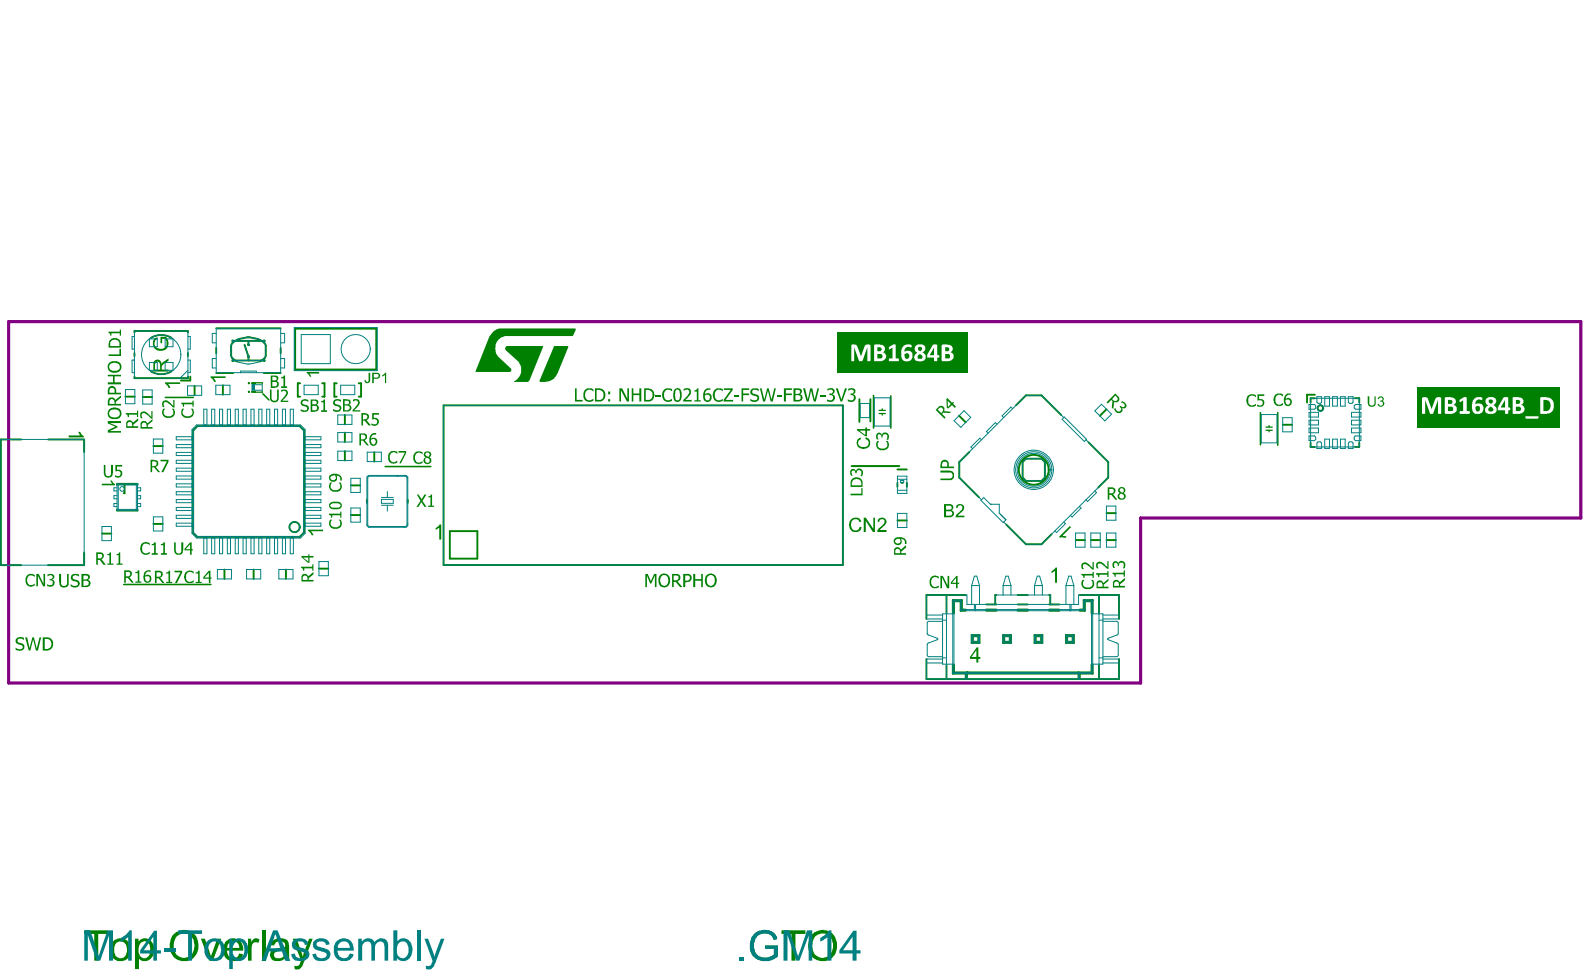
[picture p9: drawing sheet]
<svg xmlns="http://www.w3.org/2000/svg" width="335mm" height="206mm" viewBox="0 0 335 206" stroke-linecap="round" stroke-linejoin="round" font-family="sans-serif">
<g fill="none" stroke="#008000" stroke-width=".4">
<path d="M28.5 70v.4M28.5 74.7v.7M28.5 79.7v.3M39.8 70v.4M39.8 74.7v.7M39.8 79.7v.3M40.3 79.7v.8h-2M45.8 73.6v1.2M48.9 73.2v2M51.8 73l.8 2.4v.9M52.6 72.1v.9M52.8 71.4l-2.1 .3"/>
<path d="M55.8 78.9h3.6M56.2 73.2v2M59.4 73.6v1.2M.2 93h4.3M17.8 93v2.6M40.9 91.1v1.3M41.2 81.7v2M61.9 90.2h1.5M63 81.1h.5M68.2 81.1h.5M70.8 81.1h.5M73 87.8v2"/>
<path d="M73 91.5v2M75.9 81.1h.5M181.9 84.5v4.8M184.2 84.5v4.7M190 99.3h2M.2 119.6h4.3M21.6 112.9h2M24.8 102.4v.2M24.8 107.8v.2M29.1 102.4v.2M29.1 107.8v.2M40.9 111.7v1.1l.8 .8h.9"/>
<path d="M64.3 112.7l-.9 .9M77.7 105.8v.6M86.3 105.8v.6M95.2 118.2h5.8M95.2 112.4h5.8M190 110.1h2M190 102.2v.8M190.8 102.2h.3M192 102.2v.8M47.5 120.5v2M53.7 120.5v2M60.5 120.5v2"/>
<path d="M200.3 125.9v3.9M201.9 127.2l-.2-.2v2.8M201.9 127v2.8M200.3 140.6v3.1M201.7 140.6v1.9l.2-.2M201.9 140.6v1.9M204.7 142.3l-.3 .2"/>
</g>
<path d="M52.6 81h.2v.2h-.2zM52.6 82.8h.2v.2h-.2zM53.3 81v.2M53.3 82.8v.2M55.5 81v.2M55.5 82.8v.2M186.1 86.8h1.3M186.1 87.5h1.3M186.7 86.5v.3M186.7 87.5v.3" fill="none" stroke="#008000" stroke-width=".27"/>
<circle cx="204.7" cy="142.3" r=".2" fill="#008000"/>
<g fill="none" stroke="#008000" stroke-width=".4">
<path d="M28.5 70h11.3M45.8 78.9h3.5M45.8 69.5h13.6M49.3 72.1h6.6M49.3 76.3h6.6M52.8 71.4l1.7 .3M62.5 69.5h17.1v8.7h-17.1zM.2 93v26.6M10.2 93h7.6M26.5 83.9h2M28.5 80h11.3M30.2 84h2"/>
<path d="M32.5 94.4h2M40.9 92.4v19.3M47.2 81.5v2M61.9 90.2h-20.1l-.9 .9M63 81.1v2.8h.5M63.4 90.2l.9 .9v21.6M68.7 81.1v2.8h-.5M70.8 81.1v2.8h.5M73 95.5v2M76.4 81.1v2.8h-.5M79.2 95.7v2M93.9 85.8h84.5v33.8h-84.5z"/>
<path d="M203 88l1.4 1.4M205.2 95.6l-2.2 2.2v3.3l4.2 4.1M215 85.8l2.2-2.1h3.3l4.1 4.1M216.5 97.8l.7-.7h3.3l.7 .7v3.3l-.7 .7h-3.3l-.7-.7zM230.4 93.6l4.2 4.2v3.3l-2.1 2.1M234.2 86.6l-1.4 1.4M271.5 89.9h2M277.4 93.7v.9h.9M278.3 84.3h-.9v.9M278.3 83.5h-1.6v1.7M286.8 84.3h.9v.9M287.7 93.6v1h-.9"/>
<path d="M17.8 116.9v2.7h-7.6M24.8 108h4.3M24.8 102.4h4.3M26.4 102.4v2h-.2M32.5 110.9h2M42.6 113.6h20.8M74.3 109h2M74.3 102.7h2M95.2 112.4v5.8M101 112.4v5.8M213 111l4.2 4.2h3.3l2.1-2.2M227.7 114.3h2"/>
<path d="M230.9 114.3h2M234.2 114.3h2M234.2 108.6h2M67.5 120.3h2M196.1 139.4v4.3h40.8v-4.3M201.7 127h1.9M201.9 127.2h1.4M203.3 127.2v2M203.3 129.2h1.1M203.6 129l-.3 .2M203.6 127v2M203.6 127l-.3 .2"/>
<path d="M203.6 129h.8M204.4 125.9h-8.3v5.1M205.7 134.4l.2 .2M205.7 134.4h1.6M205.7 136h1.6M205.7 134.4v1.6M205.9 135.8l-.2 .2M205.9 134.6v1.2M205.9 135.8h1.2M205.9 134.6h1.2M207.1 135.8l.2 .2M207.1 134.6v1.2"/>
<path d="M207.3 134.4l-.2 .2M207.3 134.4v1.6M208.7 129h2.2M208.7 129.2h2.2M208.7 127.9h2.2M210.9 125.9h-.2v2M212.3 134.4h1.7M212.3 136h1.7M212.3 134.4l.3 .2M212.3 134.4v1.6M212.6 135.8h1.1M212.6 134.6h1.1"/>
<path d="M212.6 135.8l-.3 .2M212.6 134.6v1.2M213.7 135.8l.3 .2M213.7 134.6v1.2M214 134.4l-.3 .2M214 134.4v1.6M215.4 129h2.2M215.4 129.2h2.2M215.4 125.9h2.2M215.4 127.9h2.2M219 134.4h1.6M219 136h1.6"/>
<path d="M219 134.4v1.6M219 134.4l.2 .2M219.2 135.8h1.2M219.2 134.6h1.2M219.2 134.6v1.2M219.2 135.8l-.2 .2M220.4 134.6v1.2M220.4 135.8l.2 .2M220.6 134.4v1.6M220.6 134.4l-.2 .2M222.1 129h2.1M222.1 129.2h2.1"/>
<path d="M222.1 125.9h.2v2M222.1 127.9h2.1M225.6 134.4h1.7M225.6 136h1.7M225.6 134.4l.3 .2M225.6 134.4v1.6M225.9 135.8h1.1M225.9 134.6h1.1M225.9 135.8l-.3 .2M225.9 134.6v1.2M227 135.8l.3 .2M227 134.6v1.2"/>
<path d="M227.3 134.4l-.3 .2M227.3 134.4v1.6M228.5 129h.9M228.5 129.2h1.1M228.5 125.9h8.4v5.1M229.4 127v2M229.4 127h1.9M229.4 127l.2 .2M229.4 129l.2 .2M229.6 127.2v2M231 127v2.8M231.3 127v2.8"/>
<path d="M231.3 127l-.3 .2h-1.4M232.6 125.9v3.9M201.7 142.5h2.7v1.2M201.9 142.3h29.1l.3 .2M204.7 142.3v1.4M204.7 142.5h23.6M228.5 142.5v1.2M228.5 142.5l-.2-.2v1.4M228.5 142.5h2.8M231 140.6v1.9M231.3 140.6v1.9M232.6 140.6v3.1"/>
</g>
<path d="M53.3 82.8h.7v.2M53.3 83h2.2M53.3 82.9h.7M53.3 81.1h.7M53.3 81h2.2M54 81v.2h-.7M268 91h1.3M268 90.4h1.3M268.6 90v.4M268.6 91v.4" fill="none" stroke="#008000" stroke-width=".27"/>
<path d="M35 84.1h5.9M55.6 83.3l1.3 1.3M81.5 98.7h9.7M184.9 83.7v6.9M188.6 83.8v6.8M266.8 87.3v6.8M270.5 87.3v6.9M26.2 123.7h18.4" fill="none" stroke="#008000" stroke-width=".33"/>
<path d="M180.3 98.6h10" fill="none" stroke="#008000" stroke-width=".42"/>
<g fill="#008000">
<path d="M14.5 92.1h2.5l-.4-.7a.88 .88 0 0 1 .8 .7l.4 .2v.3h-3.3z"/>
<path d="M21.6 102.4h2.2l-.5-.6 .4-.1 .6 .7v.3h-2.7z"/>
<path d="M22 98.4h.3v1.6a.6 .6 0 0 0 .6 .7 .6 .6 0 0 0 .6-.6v-1.7h.4l-.1 1.8a.91 .91 0 0 1-.6 .9 .91 .91 0 0 1-1.1-.4l-.1-.4z"/>
<path d="M24.4 98.4h1.5v.3h-1.1v.7a.87 .87 0 0 1 1.1 .9 .87 .87 0 0 1-1.3 .7l-.3-.1v-.3a.82 .82 0 0 0 1.1-.1 .62 .62 0 0 0-.1-.8 .62 .62 0 0 0-.8 0z"/>
<path d="M29.8 87.3a1.06 1.06 0 0 1 1.6 .3l.6 .7v-1.3h.3v1.6h-.3l-.6-.6a1.48 1.48 0 0 0-1.3-.5l-.2 .4 .3 .6h-.4l-.1-.3z"/>
<path d="M34.5 86.6l.5-.1a.96 .96 0 0 0-.1 1.3 .96 .96 0 0 0 1.3 .2 .88 .88 0 0 0 .1-1.5h.5a1.26 1.26 0 0 1 0 1.5 1.26 1.26 0 0 1-1.5 .4 1.24 1.24 0 0 1-.8-1.8z"/>
<path d="M34.5 84.9a1.41 1.41 0 0 1 1.8 .6l.4 .4v-1.3h.2v1.6h-.3l-.7-.7a.97 .97 0 0 0-1.2-.3l-.1 .3 .2 .6h-.3l-.2-.3z"/>
<path d="M34.9 80.9h3.2v.3h-2.5l.5 .9h-.4l-.2-.4-.6-.5z"/>
<path d="M69.8 102.2l.5-.1a.96 .96 0 0 0-.2 1.2 .96 .96 0 0 0 1.2 .4 .9 .9 0 0 0 .7-.7 .9 .9 0 0 0-.3-.9l.4 .1a1.22 1.22 0 0 1 0 1.5 1.22 1.22 0 0 1-1.4 .3 1.24 1.24 0 0 1-.9-1.8z"/>
<path d="M78.8 87.4h1.4v.3h-1.1v.7a.87 .87 0 0 1 1.1 .9 .87 .87 0 0 1-1.3 .7l-.3-.1v-.3a.76 .76 0 0 0 1.3-.4l-.3-.4h-.8z"/>
<path d="M88.2 104.6h.4l.7 1 .5-1h.5l-.9 1.4 .9 1.3h-.5l-.6-1.1-.6 1.1h-.4l.8-1.3z"/>
<path d="M90.6 105.1l.4-.1 .2-.4h.3v2.4h.4v.3h-1.3v-.3h.5v-1.8h-.5z"/>
<path d="M185.6 93.4l.5-.1a.96 .96 0 0 0-.1 1.3 .96 .96 0 0 0 1.3 .2 .88 .88 0 0 0 .2-1.5h.4a1.26 1.26 0 0 1 0 1.5 1.26 1.26 0 0 1-1.4 .5 1.24 1.24 0 0 1-.9-1.9z"/>
<path d="M185.6 91.7a.66 .66 0 0 1 1.1 .4v-.2a.85 .85 0 0 1 1.2-.2 .85 .85 0 0 1 .2 1.2l-.1 .2h-.4a.94 .94 0 0 0 0-1.2 .56 .56 0 0 0-.6 .1 .56 .56 0 0 0-.2 .6h-.3a.45 .45 0 0 0-.3-.7 .45 .45 0 0 0-.5 .5l.3 .6h-.4a1.27 1.27 0 0 1 0-1.3z"/>
<path d="M224.2 113.6l2.2-2.3 .3 .3-1.8 1.7 .8 .2 .1 .1-.3 .2-.7-.1-.5 .1z"/>
<path d="M232 121.3h2.4v-.5h.2v1.3h-.2v-.5h-1.7v.5h-.3v-.4l-.4-.1z"/>
<path d="M232.1 119.2a1.18 1.18 0 0 1 1.8 .3l.5 .5v-1.3h.2v1.6h-.3l-.3-.3a2.01 2.01 0 0 0-1.5-.8l-.2 .5 .2 .6h-.4z"/>
<path d="M22.7 117.2h.4l.1-.3h.3v2.3h.5v.3h-1.3v-.3h.5v-1.7h-.5z"/>
<path d="M24.7 117.2h.3l.2-.3h.2v2.3h.5v.3h-1.2v-.3h.4v-1.7h-.4z"/>
<path d="M22.8 89.1h2.8v.4h-2.4l1.7 .7v.2l-1.7 .8h2.4v.3h-2.8v-.5l1.6-.7-1.6-.7z"/>
<path d="M22.8 79.3h2.8v.3h-1.3v1.3h1.3v.4h-2.8v-.4h1.1v-1.3h-1.1z"/>
<path d="M63.7 119.9h2.4v-.5h.3v1.4h-.3v-.5h-1.7v.5h-.2v-.2a.34 .34 0 0 0-.5-.4z"/>
<path d="M69.8 110h.5a.96 .96 0 0 0-.1 1.3 .96 .96 0 0 0 1.3 .2 .88 .88 0 0 0 .2-1.5h.4a1.26 1.26 0 0 1 0 1.5 1.26 1.26 0 0 1-1.4 .4 1.24 1.24 0 0 1-.9-1.9z"/>
<path d="M69.6 108.7h2.4v-.4h.3v1.2h-.3v-.5h-1.7v.5h-.2v-.1a.35 .35 0 0 0-.5-.5z"/>
<path d="M82.4 95.8a1.51 1.51 0 0 1 1.7-.2l-.1 .4a.93 .93 0 0 0-1.2 0 .93 .93 0 0 0-.2 1.2 .88 .88 0 0 0 1.5 .3v.4l-.2 .1a1.27 1.27 0 0 1-1.5-.3 1.27 1.27 0 0 1-.2-1.5z"/>
<path d="M84.4 95.4h1.6v.5l-1.1 2.1h-.4l1.2-2.2h-1.3z"/>
<path d="M92.2 111.7l.6-.3 .3-.4h.3v3.2h-.4v-2.6l-.8 .5z"/>
<path d="M264.1 83.7l.3-.1a.94 .94 0 0 1 1.2-.1l.2 .1v.4a.96 .96 0 0 0-1.2-.2 .96 .96 0 0 0-.4 1.2 .91 .91 0 0 0 .7 .8 .91 .91 0 0 0 .9-.3v.4l-.3 .1a1.25 1.25 0 0 1-1.4-.3 1.25 1.25 0 0 1-.2-1.4z"/>
<path d="M266.2 83.4h1.4v.4h-1.1v.7a.86 .86 0 0 1 1.1 .9 .86 .86 0 0 1-1.3 .6h-.2v-.5a.64 .64 0 0 0 .9 .2 .64 .64 0 0 0 .1-.9h-.9z"/>
<path d="M23 75h2.3v-1.2h.3v1.5h-2.6z"/>
<path d="M23 70.2h2.4v-.4h.2v1.2h-.2v-.5h-1.8v.5h-.3a.34 .34 0 0 0 0-.3 .34 .34 0 0 0-.3-.2z"/>
<path d="M199.1 99.6h1.7a1.04 1.04 0 0 1 1.1 .8 1.04 1.04 0 0 1-.6 1.2h-2.2v-.3h1.7a.66 .66 0 0 0 .9-.7 .66 .66 0 0 0-.9-.6h-1.7z"/>
<path d="M3.4 135.2a1.35 1.35 0 0 1 1.7-.2v.5a.79 .79 0 0 0-1.4 0v.3l.4 .2a.85 .85 0 0 1 1.1 1 .85 .85 0 0 1-1.2 .7l-.7-.2v-.5l.1 .1a.87 .87 0 0 0 1.4-.1l-.2-.4-.4-.2a.84 .84 0 0 1-.8-1.2z"/>
<path d="M5.3 134.9h.4l.6 2.2 .5-2.2h.4l.6 2.3 .6-2.3h.3l-.7 2.8h-.4l-.6-2.4-.6 2.4h-.3z"/>
<path d="M12.5 121.4h.4v1.8a.64 .64 0 0 0 .7 .8 .64 .64 0 0 0 .6-.8v-1.8h.3v1.8a.98 .98 0 0 1-.8 1.1 .98 .98 0 0 1-1.1-.8z"/>
<path d="M15.1 121.7h.1a1.48 1.48 0 0 1 1.5-.1v.4a.75 .75 0 0 0-.7-.3 .75 .75 0 0 0-.6 .5l.2 .3 .2 .1a.86 .86 0 0 1 .9 .4 .86 .86 0 0 1 0 1 1.3 1.3 0 0 1-1.7 .1v-.5a1.03 1.03 0 0 0 1.5 0 .76 .76 0 0 0-.9-.6 .81 .81 0 0 1-.5-1.3z"/>
<path d="M5.7 121.7a1.4 1.4 0 0 1 1.7 0v.3l-.3-.1a.88 .88 0 0 0-1.1 0 .88 .88 0 0 0-.3 1.1 .88 .88 0 0 0 .7 .8 .88 .88 0 0 0 1-.3l-.1 .4a1.19 1.19 0 0 1-1.5 0 1.19 1.19 0 0 1-.4-1.4z"/>
<path d="M7.7 121.4h.5l1 2.2v-2.2h.4v2.7h-.5l-1.1-2.2v2.2h-.3z"/>
<path d="M10.1 121.5a.83 .83 0 0 1 .9-.1 .83 .83 0 0 1 .5 .8l-.3 .4h-.2a.8 .8 0 0 1 .5 1.1 .8 .8 0 0 1-1.2 .4l-.3-.1v-.4l.1 .1a.6 .6 0 0 0 .8 .1 .6 .6 0 0 0 .2-.8l-.2-.2h-.4v-.3a.46 .46 0 0 0 .7-.3 .46 .46 0 0 0-.6-.5l-.5 .2z"/>
<path d="M35.2 121.1l.5-.1v-.2h.3v2.3h.4v.3h-1.2v-.3h.5v-1.7h-.5z"/>
<path d="M36.9 120.8h1.6v.4l-1.1 2.2h-.4l1.2-2.3h-1.3z"/>
<path d="M28.7 121a.34 .34 0 0 0 .3 0 .34 .34 0 0 0 .2-.3h.3v2.3h.4v.3h-1.2v-.3h.5v-1.7h-.5z"/>
<path d="M39.3 121l.3-.1a.94 .94 0 0 1 1.1-.1l.3 .1v.5a.96 .96 0 0 0-1.2-.2 .96 .96 0 0 0-.4 1.2 .91 .91 0 0 0 .7 .7 .91 .91 0 0 0 .9-.3v.4l-.3 .1a1.25 1.25 0 0 1-1.4-.3 1.25 1.25 0 0 1-.2-1.4z"/>
<path d="M41.4 121.1a.34 .34 0 0 0 .4 0 .34 .34 0 0 0 .1-.3h.4v2.3h.4v.3h-1.3v-.3h.5v-1.7h-.5z"/>
<path d="M29.9 115.1l.2-.2a1.4 1.4 0 0 1 1.6 0l-.1 .5a.9 .9 0 0 0-1.2-.3 .9 .9 0 0 0-.3 1.2 .87 .87 0 0 0 .6 .7 .87 .87 0 0 0 .9-.2l.1 .3a1.24 1.24 0 0 1-1.6 .1 1.24 1.24 0 0 1-.3-1.5z"/>
<path d="M32.1 115.1l.4-.1 .1-.2h.4v2.2h.4v.4h-1.3v-.4h.5v-1.6h-.5z"/>
<path d="M34.1 115.1l.4-.1 .1-.2h.3v2.2h.4v.4h-1.2v-.4h.5v-1.6h-.5z"/>
<path d="M36.9 114.8h.3v1.6a.61 .61 0 0 0 .6 .7 .61 .61 0 0 0 .6-.7v-1.6h.4v1.6a.97 .97 0 0 1-1 1 .97 .97 0 0 1-.9-1z"/>
<path d="M26.6 87.4h2.4v-.5h.2v1.4h-.2v-.6h-1.7v.6h-.3v-.2a.34 .34 0 0 0-.4-.4z"/>
<path d="M38.5 86.5h.5l-.1 .1a.94 .94 0 0 0 0 1.2 .94 .94 0 0 0 1.1 .3 .89 .89 0 0 0 .7-.7 .89 .89 0 0 0-.3-.9h.4l.1 .1a1.53 1.53 0 0 1-.2 1.6l-.6 .2a1.31 1.31 0 0 1-1.3-.3 1.31 1.31 0 0 1-.3-1.4z"/>
<path d="M38.4 85.2h2.3v-.4h.3v1.3h-.3v-.6h-1.7v.6h-.3v-.5l-.3-.1z"/>
<path d="M44.5 79.6h3.3v.4h-2.6l.5 .8h-.4l-.2-.4-.6-.5z"/>
<path d="M32.6 71.7l.6-.3 .2 .3a1.13 1.13 0 0 0-.6 1.4 1.13 1.13 0 0 0 1.3 .7 1.27 1.27 0 0 0 1.1-.8 1.27 1.27 0 0 0-.2-1.3h-.7v.9h-.3v-1.3l1.2 .1a1.67 1.67 0 0 1-.8 2.8 1.67 1.67 0 0 1-1.9-2.2z"/>
<path d="M65.2 112.1h3.2v.3h-2.6l.6 .8h-.5l-.1-.3-.6-.6z"/>
<path d="M63.7 84.8h.1a1.15 1.15 0 0 1 1.5-.2v.4a.72 .72 0 0 0-.8-.2 .72 .72 0 0 0-.5 .5l.2 .2a1.09 1.09 0 0 1 1.1 .7 .96 .96 0 0 1-.5 .9 .96 .96 0 0 1-1.1-.1l-.1-.4a1.16 1.16 0 0 0 1.4 0 .73 .73 0 0 0-.8-.7 .75 .75 0 0 1-.5-1.1z"/>
<path d="M68 84.9h.3l.2-.4h.3v2.3h.4v.4h-1.2v-.4h.5v-1.7h-.5z"/>
<path d="M70.7 84.7a1.48 1.48 0 0 1 1.5-.1v.4a1.05 1.05 0 0 0-1.3 0v.4l.4 .1a.88 .88 0 0 1 .9 1.1 1.05 1.05 0 0 1-1.7 .3v-.4a.87 .87 0 0 0 1.4-.1v-.1a.85 .85 0 0 0-.9-.4 .72 .72 0 0 1-.3-1.2z"/>
<path d="M74.7 84.5a.9 .9 0 0 1 1 0 .9 .9 0 0 1 .5 .8l-.4 .7-.8 .8h1.2v.3h-1.6v-.4l.5-.5a1.27 1.27 0 0 0 .6-1.2l-.3-.3-.7 .3z"/>
<path d="M64.9 78.7h2.6v.3h-2l.3 .6v.1h-.2l-.3-.6-.4-.1z"/>
<path d="M59.5 79.8l.4-.1 .1-.2h.4v2.2h.4v.4h-1.3v-.4h.5v-1.6h-.5z"/>
<path d="M136.6 121.4h.5l.7 1.6 .7-1.6h.5v2.8h-.4v-2.4l-.7 1.7h-.3l-.7-1.7v2.4h-.3z"/>
<path d="M146.7 121.4h.5v1.1h1.2v-1.1h.4v2.8h-.4v-1.3h-1.2v1.3h-.5z"/>
<path d="M196.9 122.3a1.26 1.26 0 0 1 1.8-.3v.5a.96 .96 0 0 0-1.2-.2 .96 .96 0 0 0-.4 1.2 .93 .93 0 0 0 1.6 .4v.4l-.2 .1a1.27 1.27 0 0 1-1.5-.3 1.27 1.27 0 0 1-.1-1.5z"/>
<path d="M199.1 121.9h.5l1 2v-2h.3v2.6h-.4l-1.1-2.3v2.3h-.3z"/>
<path d="M202.4 107a.89 .89 0 0 1 1.4-.1 .89 .89 0 0 1-.2 1.4l-.8 .8h1.3v.3h-1.8l.2-.6 .5-.5a1.32 1.32 0 0 0 .7-1.1 .55 .55 0 0 0-.6-.3 .55 .55 0 0 0-.4 .6l-.3-.1z"/>
<path d="M222.6 120.8l.5-.3 .4-.4h.2v3.2h-.4v-2.5l-.7 .5z"/>
<path d="M235.5 121.2h2.4v-.5h.2v1.3h-.2v-.5h-1.7v.5h-.3v-.1a.34 .34 0 0 0-.4-.5z"/>
<path d="M235.7 118.9a.64 .64 0 0 1 .6-.2 .64 .64 0 0 1 .5 .5 .73 .73 0 0 1 .8-.5 .73 .73 0 0 1 .6 .8l-.1 .7-.4 .1a.91 .91 0 0 0-.1-1.2l-.7 .1-.1 .5h-.2a.44 .44 0 0 0-.2-.5 .44 .44 0 0 0-.6 .1l-.1 .3 .3 .6h-.3a1.27 1.27 0 0 1 0-1.3z"/>
<path d="M229.1 122.8l.5-.1a.96 .96 0 0 0-.2 1.3 .96 .96 0 0 0 1.4 .2 .88 .88 0 0 0 .1-1.5h.4a1.26 1.26 0 0 1 .1 1.5 1.26 1.26 0 0 1-1.5 .4 1.24 1.24 0 0 1-.8-1.8z"/>
<path d="M228.9 121.4h2.4v-.4h.2v1.3h-.2v-.5h-1.7v.5h-.3v-.2a.34 .34 0 0 0-.4-.4z"/>
<path d="M229.1 119.2a1.41 1.41 0 0 1 1.8 .6l.4 .4v-1.3h.2v1.6h-.3l-.5-.5a1.46 1.46 0 0 0-1.3-.6l-.3 .4 .3 .6h-.3l-.2-.3v-.6z"/>
<path d="M34 97.3h1.7v.4l-1.1 2.2h-.5l1.2-2.3h-1.3z"/>
<path d="M57.1 82.4h.4v1.7a.6 .6 0 0 0 .6 .7 .6 .6 0 0 0 .6-.7v-1.7h.3v1.7a.93 .93 0 0 1-.9 1 .93 .93 0 0 1-1-1z"/>
<path d="M59.5 82.5h.1a.86 .86 0 0 1 1.2 .2 .86 .86 0 0 1-.3 1.2l-.7 .9h1.2v.2h-1.6v-.3l.7-.7a.97 .97 0 0 0 .3-1.2l-.4-.1-.5 .2z"/>
<path d="M87.8 95.8a1.65 1.65 0 0 1 1.6-.1v.4l-.1-.1a.91 .91 0 0 0-1.2 0 .91 .91 0 0 0-.2 1.2 .85 .85 0 0 0 .7 .7 .85 .85 0 0 0 .8-.4v.5h-.1a1.2 1.2 0 0 1-1.3 0 1.2 1.2 0 0 1-.5-1.2v-.4z"/>
<path d="M181.6 92.9l.5-.3 .1 .4a.83 .83 0 0 0-.5 1 .83 .83 0 0 0 1 .6 .91 .91 0 0 0 1-.4 .91 .91 0 0 0-.1-1.1l-.4-.2v-.3a1.25 1.25 0 0 1 1 1.4 1.25 1.25 0 0 1-1.5 1 1.36 1.36 0 0 1-1.1-2.1z"/>
<path d="M235.8 86.6l.3-.3a.76 .76 0 0 0 1 .7l.2-.3v-.2l-.3-.4 .2-.2 .1 .1a.41 .41 0 0 0 .7 0 .41 .41 0 0 0-.1-.6l-.6-.3 .2-.2 .4 .1a.74 .74 0 0 1 .5 .7 .74 .74 0 0 1-.4 .7l-.5-.1a.81 .81 0 0 1-.5 1.1 .81 .81 0 0 1-1-.6z"/>
<path d="M269.9 83.5l.4-.2h.9l.4 .1v.5l-.2-.1a.92 .92 0 0 0-1.2-.1 .92 .92 0 0 0-.2 1.2 .86 .86 0 0 0 .6 .7 .86 .86 0 0 0 .9-.3l.1 .4-.4 .1a1.25 1.25 0 0 1-1.3-.3 1.25 1.25 0 0 1-.3-1.4z"/>
<path d="M289.5 83.9h.3v1.2a.56 .56 0 0 0 .6 .7 .56 .56 0 0 0 .5-.7v-1.2h.3v1.2a.85 .85 0 0 1-.9 1 .85 .85 0 0 1-.8-1z"/>
<path d="M291.7 84.1a.61 .61 0 0 1 .9-.2 .61 .61 0 0 1 .1 .9l-.1 .1a.66 .66 0 0 1 .1 1 .66 .66 0 0 1-1-.2l-.1-.2h.3a.43 .43 0 0 0 .5 .4 .43 .43 0 0 0 .3-.6 .43 .43 0 0 0-.6-.3l.1-.2a.37 .37 0 0 0 .4-.4 .37 .37 0 0 0-.4-.4 .37 .37 0 0 0-.3 .5h-.3z"/>
<path d="M180 104.5h2.3v-1.2h.3v1.5h-2.6z"/>
<path d="M180 99.5a.69 .69 0 0 1 1.2 .2 .75 .75 0 0 1 .9-.5 .75 .75 0 0 1 .6 .9l-.2 .6h-.4a.82 .82 0 0 0-.2-1.2l-.4 .1-.2 .6h-.2a.44 .44 0 0 0-.5-.6 .44 .44 0 0 0-.3 .6l.2 .5-.5-.1z"/>
<path d="M78 78.9h.4v1.4a.6 .6 0 0 1-.6 .8 .6 .6 0 0 1-.6-.7h.2l.1 .2a.28 .28 0 0 0 .4 .2 .28 .28 0 0 0 .1-.4z"/>
<path d="M80.9 79.4l.5-.3 .1-.2h.2v2.2h-.2v-1.7l-.4 .2h-.2z"/>
<path d="M156.5 202.4h1v.9h-1z"/>
<path d="M159.6 197.7a3.1 3.1 0 0 1 4.8 .5l.1 .5-.8 .2a1.9 1.9 0 0 0-2.6-1.3 2.8 2.8 0 0 0-.8 4.5 2.69 2.69 0 0 0 3.5-.1v-1.3h-1.9v-.6h2.8v2.3a4 4 0 0 1-4.9 .3 3.7 3.7 0 0 1-.4-4.8z"/>
<path d="M165.4 196.9h5.1v.7h-2.1v5.7h-.9v-5.7h-2.1z"/>
<path d="M179.9 110.2a1.37 1.37 0 0 1 1.2-.7 1.37 1.37 0 0 1 1.2 .9l-.4 .1a.87 .87 0 0 0-1-.6 .87 .87 0 0 0-.7 .8 1.05 1.05 0 0 0 .2 1.3 1.05 1.05 0 0 0 1.3 .1l.3-.6 .4 .1a1.38 1.38 0 0 1-1.7 .9 1.38 1.38 0 0 1-.9-1.8z"/>
<path d="M182.8 109.5h.4l1.7 2.4v-2.4h.3v3.1h-.4l-1.6-2.4v2.4h-.4z"/>
<path d="M186 109.8a.98 .98 0 0 1 1.2-.1 .98 .98 0 0 1 .4 1.1l-1.4 1.3h1.4v.5h-1.9a2.19 2.19 0 0 1 1.1-1.5 .72 .72 0 0 0 .1-1.2l-.6 .1-.2 .5-.4-.1z"/>
<path d="M30.1 89.6l-.1 .8h1v-.4a.54 .54 0 0 0-.3-.5 .54 .54 0 0 0-.6 .1zM29.8 89.3a.82 .82 0 0 1 1.4 .3l1.1-.9v.4l-1 .8v.5h1v.3h-2.5z"/>
<path d="M70.1 100.7a.55 .55 0 0 0 .4 .9 .55 .55 0 0 0 .5-.9l-.1-.1zM69.7 100.7l.1-.1a1.79 1.79 0 0 1 2.6 .5v.6h-.4a.73 .73 0 0 0-.1-.8 .73 .73 0 0 0-.7-.2 .81 .81 0 0 1-.1 1.1 .81 .81 0 0 1-1.1 0l-.4-.5z"/>
<path d="M76.4 92v1h.3a.51 .51 0 0 0 .6-.5 .51 .51 0 0 0-.5-.5zM76.1 91.7h.7a.74 .74 0 0 1 .9 .6 .74 .74 0 0 1-.5 .8l.9 1.1h-.4l-.9-1h-.4v1h-.3z"/>
<path d="M78.4 92.1l.6-.5h.6v.4a.73 .73 0 0 0-.8 .1 .73 .73 0 0 0-.2 .7 .82 .82 0 0 1 1.2 .2 .82 .82 0 0 1-.3 1.2 .95 .95 0 0 1-1.1-.2 .95 .95 0 0 1-.2-1zM78.5 93.1a.78 .78 0 0 0 .6 1 .61 .61 0 0 0 .4-.9 .61 .61 0 0 0-1-.1z"/>
<path d="M76.8 87.7v1.1h.4a.53 .53 0 0 0 .5-.4 .53 .53 0 0 0-.2-.6zM76.5 87.4h.8a.78 .78 0 0 1 .8 .6 .78 .78 0 0 1-.5 .9l.9 1.1h-.5l-.8-1h-.4v1h-.3z"/>
<path d="M232.5 123.2l-.1 .4v.5h1l-.1-.7-.2-.2zM232.3 123a.9 .9 0 0 1 1.2 .4l1.1-.9v.4l-1 .8v.4h1v.4h-2.5v-1.2z"/>
<path d="M20.7 117.2v.9h.3a.47 .47 0 0 0 .7-.4 .47 .47 0 0 0-.6-.5zM20.4 116.9h.7a.74 .74 0 0 1 .9 .5 .74 .74 0 0 1-.5 .9l.9 1.2h-.5l-.8-1h-.4v1h-.3z"/>
<path d="M23.2 87a.93 .93 0 0 0 .1 1 .93 .93 0 0 0 1 .3 .89 .89 0 0 0 1.1-.9 .89 .89 0 0 0-1.2-.8h-.4zM23 86.7a1.61 1.61 0 0 1 2.7 .5 1.32 1.32 0 0 1-1.8 1.5 1.19 1.19 0 0 1-.9-1.9z"/>
<path d="M23.2 84.6v.9h1.1l-.1-.5a.57 .57 0 0 0-.4-.5 .57 .57 0 0 0-.6 .1zM23 84.4a.9 .9 0 0 1 1.4 .2l1.2-.9v.4l-1.1 .9v.5h1.1v.3h-2.8v-1z"/>
<path d="M23.2 82.3v.8h1.1v-.3a.58 .58 0 0 0-.3-.7 .58 .58 0 0 0-.8 .2zM23 82a.93 .93 0 0 1 1.1-.2 .93 .93 0 0 1 .5 1v.3h1v.3h-2.8v-1z"/>
<path d="M23.2 77.1a.93 .93 0 0 0 .1 1.1 .93 .93 0 0 0 1.1 .3 .85 .85 0 0 0 1-.9 .85 .85 0 0 0-1.1-.8h-.7zM23.1 76.8l.2-.1a1.44 1.44 0 0 1 2.4 .9v.2a1.55 1.55 0 0 1-2.5 .7 1.23 1.23 0 0 1-.1-1.7z"/>
<path d="M64.2 121.9l-.1 .8h1v-.3a.57 .57 0 0 0-.3-.5 .57 .57 0 0 0-.6 0zM63.9 121.7a.82 .82 0 0 1 1.4 .2l1.1-.9v.5l-1.1 .9v.3h1.1v.3h-2.6z"/>
<path d="M64.2 118l1.1 .8v-.8zM63.8 117.6h1.5v-.3h.2v.3h.9v.4h-.9v1.1h-.3l-1.4-1.2z"/>
<path d="M69.9 106.8a.7 .7 0 0 0 1 .6 .91 .91 0 0 0 1.2-.5 1.57 1.57 0 0 0-1.6-.4zM69.7 106.6a2.17 2.17 0 0 1 2.5-.1 .86 .86 0 0 1-.1 1 .86 .86 0 0 1-.9 .3 1.26 1.26 0 0 1-1.6-.6z"/>
<path d="M198.5 86.6l.7 .8 .3-.2a.51 .51 0 0 0 0-.8 .51 .51 0 0 0-.7 0zM198 86.7l.5-.5a.74 .74 0 0 1 1.1-.2 .74 .74 0 0 1 .2 1l1.5 .2-.3 .2-1.4-.1-.2 .3 .8 .7-.3 .3z"/>
<path d="M200.6 84.8l.1 1.3 .6-.6zM200.5 84.2l1 1 .3-.2 .1 .2-.1 .3 .6 .6-.3 .2-.6-.6-.8 .8-.3-.3-.1-1.7z"/>
<path d="M206.7 137.6l-1.1 1.4h1.1zM206.7 137h.4v2h.4v.4h-.4v.8h-.4v-.8h-1.4v-.4z"/>
<path d="M23.4 72.3l-.1 .9h2v-.3a.98 .98 0 0 0-.7-1 .98 .98 0 0 0-1.1 .4zM23.2 72h.1a1.3 1.3 0 0 1 1.5-.4 1.3 1.3 0 0 1 .8 1.3v.7h-2.6v-1z"/>
<path d="M199.5 97.9l-.1 .8h1.1v-.3a.58 .58 0 0 0-.3-.7 .58 .58 0 0 0-.7 .2zM199.3 97.5a.9 .9 0 0 1 1.1-.1 .9 .9 0 0 1 .4 1v.3h1.1v.4h-2.8v-.8z"/>
<path d="M9.5 135.2v2.1h.3a1.07 1.07 0 0 0 1.1-.9 1.07 1.07 0 0 0-.8-1.2zM9 134.9h.8a1.4 1.4 0 0 1 1.5 1.4 1.4 1.4 0 0 1-1.5 1.4h-.8z"/>
<path d="M17.7 121.8v.8h.5a.44 .44 0 0 0 .5-.5 .44 .44 0 0 0-.6-.3zM17.7 122.9v1.1h.3a.66 .66 0 0 0 .8-.9l-.5-.2zM17.2 121.4h.9a.67 .67 0 0 1 .8 .4 .67 .67 0 0 1-.2 .8l-.1 .1a.77 .77 0 0 1 .6 .9 .77 .77 0 0 1-.9 .6h-1.1z"/>
<path d="M33.1 121.1v.9h.5a.47 .47 0 0 0 .5-.4 .47 .47 0 0 0-.5-.5zM32.8 120.8h.8a.74 .74 0 0 1 .8 .5 .74 .74 0 0 1-.5 .9l.9 1.2h-.4l-.8-1h-.5v1h-.3z"/>
<path d="M26.6 121v.9h.4a.47 .47 0 0 0 .6-.4 .47 .47 0 0 0-.6-.5zM26.3 120.7h.7a.74 .74 0 0 1 .9 .5 .74 .74 0 0 1-.5 .9l.9 1.2h-.4l-.9-1h-.4v1h-.3z"/>
<path d="M30.5 121.2a1.2 1.2 0 0 1 1.4-.5v.3a.75 .75 0 0 0-.8 .1 .75 .75 0 0 0-.3 .7 .83 .83 0 0 1 1.2 .3 .83 .83 0 0 1-.5 1.1 .83 .83 0 0 1-1.1-.6l-.1-.7zM30.7 122v.1a.76 .76 0 0 0 .7 .9 .61 .61 0 0 0 .3-.5 .61 .61 0 0 0-.3-.6z"/>
<path d="M44.2 121.2l-.9 1h.9zM44.2 120.8h.3v1.4h.3v.3h-.3v.9h-.3v-.9h-1.2v-.4z"/>
<path d="M40.2 115.2l-.9 1h.9zM40.2 114.8h.4v1.4h.2v.3h-.2v.9h-.4v-.9h-1.1v-.4z"/>
<path d="M27 89.4v.8h1v-.3a.57 .57 0 0 0-.4-.5 .57 .57 0 0 0-.6 0zM26.8 89.2a.82 .82 0 0 1 1.3 .2l1.1-.9v.5l-1 .9v.3h1v.3h-2.5z"/>
<path d="M66.1 84.8v.7h.5a.39 .39 0 0 0 .4-.4 .39 .39 0 0 0-.5-.3zM66.1 85.9v.9h.3a.49 .49 0 0 0 .7-.3 .49 .49 0 0 0-.5-.6zM65.8 84.5h.7a.64 .64 0 0 1 .9 .4 .64 .64 0 0 1-.4 .8 .7 .7 0 0 1 .5 .8 .7 .7 0 0 1-.8 .6l-.9 .1z"/>
<path d="M72.9 84.8v.7h.6a.39 .39 0 0 0 .4-.4 .39 .39 0 0 0-.5-.3zM72.9 85.8v1h.4a.54 .54 0 0 0 .6-.2 .54 .54 0 0 0-.1-.7zM72.6 84.5h.8a.73 .73 0 0 1 .8 .7l-.3 .4a.76 .76 0 0 1 .4 1 .76 .76 0 0 1-.9 .5h-.8z"/>
<path d="M57.6 79.7v.8h.5a.4 .4 0 0 0 .5-.4 .4 .4 0 0 0-.5-.4zM57.6 80.8v.9h.4a.49 .49 0 0 0 .7-.3 .49 .49 0 0 0-.5-.6zM57.3 79.5h.8a.64 .64 0 0 1 .8 .3 .64 .64 0 0 1-.3 .8 .7 .7 0 0 1 .4 .9 .7 .7 0 0 1-.8 .5l-.9 .1z"/>
<path d="M139.9 122a1.36 1.36 0 0 0 .4 1.9 .94 .94 0 0 0 1.2-1.1 .93 .93 0 0 0-.5-1 .93 .93 0 0 0-1.1 .2zM139.5 121.9a1.33 1.33 0 0 1 1.7-.3 1.33 1.33 0 0 1 .6 1.5 1.26 1.26 0 0 1-1.5 1.1 1.26 1.26 0 0 1-.9-1.6z"/>
<path d="M142.6 121.8v1h.4a.51 .51 0 0 0 .6-.5 .51 .51 0 0 0-.6-.5zM142.3 121.4h.8a.82 .82 0 0 1 .9 .7 .82 .82 0 0 1-.6 .9l1.1 1.2h-.6l-.9-1.1h-.4v1.1h-.3z"/>
<path d="M145 121.8v1.1h.4a.56 .56 0 0 0 .7-.6 .56 .56 0 0 0-.7-.5zM144.6 121.4h1a.85 .85 0 0 1 .8 .9 .85 .85 0 0 1-.9 .8l-.5 .1v1h-.4z"/>
<path d="M149.8 121.9l-.1 .5a1 1 0 0 0 .1 1.2 1 1 0 0 0 1.2 .2v-.2a1.15 1.15 0 0 0 .3-1.2 1.15 1.15 0 0 0-1-.7zM149.5 121.7a1.37 1.37 0 0 1 1.7 0 1.37 1.37 0 0 1 .4 1.6 1.24 1.24 0 0 1-1.4 1 1.24 1.24 0 0 1-1-1.3l.1-.8z"/>
<path d="M202.4 122.3l-.9 1h.9zM202.4 121.9h.3v1.4h.3v.3h-.3v.9h-.3v-.9h-1.1v-.4z"/>
<path d="M189.6 116.3l-.1 .7h1v-.3a.57 .57 0 0 0-.3-.5 .57 .57 0 0 0-.6 .1zM189.3 116a.82 .82 0 0 1 1.4 .3l1.1-.9v.5l-1 .8v.3h1v.4h-2.6z"/>
<path d="M189.5 114.3a.55 .55 0 0 0 .3 .7 .55 .55 0 0 0 .7-.3 .55 .55 0 0 0-.2-.7h-.4zM189.2 114.1l.1-.1a1.86 1.86 0 0 1 2.5 .3l.1 .8h-.4a.8 .8 0 0 0-.8-1.1 .85 .85 0 0 1-.2 1.2 .85 .85 0 0 1-1.2-.2l-.1-.2z"/>
<path d="M200.2 107v.8h.7a.44 .44 0 0 0 .5-.4 .44 .44 0 0 0-.6-.4zM200.2 108.2v.9h.8a.49 .49 0 0 0 .6-.5 .49 .49 0 0 0-.7-.4zM199.8 106.7h1.1a.75 .75 0 0 1 .8 .3 .75 .75 0 0 1 0 .8l-.3 .1a.79 .79 0 0 1 .5 1 .79 .79 0 0 1-.9 .5h-1.2z"/>
<path d="M235.9 123.2l-.1 .8h1v-.4a.57 .57 0 0 0-.3-.5 .57 .57 0 0 0-.6 .1zM235.7 123a.82 .82 0 0 1 1.3 .2l1.1-.9v.5l-1 .8v.4h1v.3h-2.5z"/>
<path d="M32.2 97.6v1h.4a.51 .51 0 0 0 .5-.5 .51 .51 0 0 0-.5-.5zM31.9 97.3h.7a.76 .76 0 0 1 .9 .9l-.1 .4-.4 .2 .9 1.1h-.4l-.9-1h-.4v1h-.3z"/>
<path d="M32.9 76.8l-.1 1.4h1.1v-.9a.56 .56 0 0 0-.2-.6 .56 .56 0 0 0-.7 0zM32.5 76.5a.91 .91 0 0 1 1.1-.4 .91 .91 0 0 1 .6 .9l.3-.4 1.2-.8v.5l-1.2 .8-.3 .4v.7h1.5v.4h-3.2z"/>
<path d="M90.1 95.9v.1a.59 .59 0 0 0 .7 .6v-.1a.48 .48 0 0 0 0-.7 .48 .48 0 0 0-.7 .1zM90 97a.56 .56 0 0 0 .5 .9 .52 .52 0 0 0 .4-.7 .52 .52 0 0 0-.6-.3zM89.8 95.7a.85 .85 0 0 1 1-.2 .85 .85 0 0 1 .5 .8l-.2 .2a.22 .22 0 0 0-.2 .3 .22 .22 0 0 0 .3 .1 .84 .84 0 0 1-.2 1.2 .84 .84 0 0 1-1.1-.1 .84 .84 0 0 1-.1-1.1l.3-.1a.79 .79 0 0 1-.3-1.1z"/>
<path d="M181.9 91.1l1.3 1v-1zM181.4 90.8h1.8v-.4h.3v.4h.7v.3h-.7v1.2h-.3l-1.8-1.3z"/>
<path d="M234.8 103.5v.9h.4a.47 .47 0 0 0 .5-.5 .47 .47 0 0 0-.5-.4zM234.5 103.1h.7a.74 .74 0 0 1 .9 .6 .74 .74 0 0 1-.5 .8l.9 1.2h-.4l-.9-1h-.4v1h-.3z"/>
<path d="M237 103.7a.45 .45 0 0 0 .9 0 .45 .45 0 0 0-.9 0zM237 104.6a.52 .52 0 0 0 .3 .9 .52 .52 0 0 0 .6-.8l-.6-.3zM236.8 103.4a.77 .77 0 0 1 .9-.3 .77 .77 0 0 1 .4 .9l-.2 .3a.82 .82 0 0 1 .2 1.2 .82 .82 0 0 1-1.3 .1 .78 .78 0 0 1 .2-1.3l-.3-.3z"/>
<path d="M236.1 83.7l-.7 .8 .3 .2a.51 .51 0 0 0 .7 .1 .51 .51 0 0 0 0-.8zM234.2 85.1l1.9-1.8 .5 .5a.74 .74 0 0 1 .2 1 .74 .74 0 0 1-1 .2l-.1 1.6-.4-.4 .2-1.3-.3-.3-.7 .8z"/>
<path d="M271.9 83.8l.6-.5h.7v.3a.76 .76 0 0 0-1 .8 .84 .84 0 0 1 1.2 .3 .84 .84 0 0 1-.4 1.1 .84 .84 0 0 1-1.2-.4l-.1-1zM272.1 84.6a.76 .76 0 0 0 .7 1 .62 .62 0 0 0 .2-.9 .62 .62 0 0 0-.9-.1z"/>
<path d="M180.5 101.6l-.2 .5v.6h2v-.3a1.06 1.06 0 0 0-.6-1 1.06 1.06 0 0 0-1.2 .2zM180.2 101.5a1.32 1.32 0 0 1 1.5-.4 1.32 1.32 0 0 1 .9 1.3v.6h-2.6v-1.2z"/>
<path d="M79.1 79.1v.8h.6a.38 .38 0 0 0 .4-.4 .38 .38 0 0 0-.4-.4zM78.8 78.9h.9a.65 .65 0 0 1 .8 .7 .65 .65 0 0 1-.9 .5h-.5v1h-.3z"/>
<path d="M172.3 198.4v.1a2.79 2.79 0 0 0 1.1 4.1 2.36 2.36 0 0 0 2.9-2.8 2.21 2.21 0 0 0-1.3-2.1 2.21 2.21 0 0 0-2.5 .5zM171.9 197.6a3.1 3.1 0 0 1 5 1 3.6 3.6 0 0 1-1.4 4.5 3.1 3.1 0 0 1-3.5-.6 3.1 3.1 0 0 1-.8-3.5z"/>
</g>
<path d="M299.9 82h30.2v8.5h-30.2z" fill-rule="evenodd" fill="#008000"/>
<g fill="#fff">
<path d="M301 84.2l.2-.2 1 .2 .8 2.4 .9-2.3 .3-.3h.7l.1 .2v3.3h-.6v-2.9l-1.1 3h-.6l-1-3v2.9l-.6 .1z"/>
<path d="M308.9 84.6l.9-.6 .7 .1v2.9h.5v.6l-2.1-.1 .1-.5h.7v-2.3l-.5 .3a.21 .21 0 0 1-.3 0 .21 .21 0 0 1 0-.3z"/>
<path d="M322.9 88.1h2.7l.1 .3-.2 .2h-2.5z"/>
<path d="M306.5 84.6v.9h.5a.43 .43 0 0 0 .4-.5 .43 .43 0 0 0-.5-.4zM306.5 86.1v.9h.6a.47 .47 0 0 0 .5-.5 .47 .47 0 0 0-.6-.4zM305.8 84.2l.2-.2h1a.92 .92 0 0 1 .9 .4 .92 .92 0 0 1 0 1.1l-.2 .1a1.01 1.01 0 0 1 .6 1.2 1.01 1.01 0 0 1-1.1 .8h-1.3l-.1-.2z"/>
<path d="M311.9 84.5a1.46 1.46 0 0 1 1.9-.3 .31 .31 0 0 1-.1 .5 .31 .31 0 0 1-.5-.2 .8 .8 0 0 0-.9 1 1.11 1.11 0 0 1 1.7 .8 1.11 1.11 0 0 1-1.3 1.3 1.19 1.19 0 0 1-1.1-1.5v-1.1zM312.3 86.1a.7 .7 0 0 0 .7 1 .81 .81 0 0 0 .1-1.1l-.4-.1z"/>
<path d="M315.1 84.7v.1a.45 .45 0 0 0 .3 .6 .45 .45 0 0 0 .6-.3 .45 .45 0 0 0-.3-.6h-.4zM315.1 86.3a.52 .52 0 0 0 .1 .8 .52 .52 0 0 0 .8-.2 .52 .52 0 0 0-.3-.8h-.3zM314.5 84.5a1.55 1.55 0 0 1 2-.1 .91 .91 0 0 1-.4 1.3 .99 .99 0 0 1 .6 1.3 .99 .99 0 0 1-1.3 .6 .9 .9 0 0 1-1.1-.7 .9 .9 0 0 1 .7-1.1 .94 .94 0 0 1-.5-1.3z"/>
<path d="M318.6 84.6l-1 1.6h1zM318.2 84.1h1v2.1l.5 .1v.4l-.5 .1v.8h-.6v-.8l-1.5-.1v-.5z"/>
<path d="M320.9 84.6v.9h.4a.44 .44 0 0 0 .5-.5 .44 .44 0 0 0-.6-.4zM320.9 86.1v.9h.5a.47 .47 0 0 0 .6-.5 .47 .47 0 0 0-.6-.4zM320.2 84.1l1.2-.1a.93 .93 0 0 1 .9 .5 .93 .93 0 0 1-.1 1l-.2 .1a1.01 1.01 0 0 1 .6 1.2 1.01 1.01 0 0 1-1.2 .8l-1.2-.1z"/>
<path d="M326.7 84.6v2.4h.4a1.02 1.02 0 0 0 1.1-.9 1.17 1.17 0 0 0-1-1.5zM326 84.2l.2-.2h1a1.7 1.7 0 0 1 1.6 2.5 1.58 1.58 0 0 1-1.8 1.1l-1-.1z"/>
</g>
<path d="M104.1 70.4l.2-.1a2.09 2.09 0 0 1 1.9-.8h15.6l.1 .2-.6 1.4h-14.2a2.66 2.66 0 0 0-1.7 4.3l2.7 2.5a.47 .47 0 0 1-.3 .8h-7.1l2.9-7.6zM117.2 73.3l3.1-.1-2.5 6.1a2.97 2.97 0 0 1-2.4 1.5h-1l-.2-.2zM107 73.4l.3-.2h7.7l-3 7.4-.3 .2-2.9-.1a2.74 2.74 0 0 0 .8-4.3l-2.6-2.3z" fill="#008000"/>
<path d="M177.2 70.4h27.7v8.5h-27.7z" fill-rule="evenodd" fill="#008000"/>
<g fill="#fff">
<path d="M180.2 73l.8-.1 .4 .2 .8 2.3 1-2.4h1l.1 3.3-.7 .1v-2.9l-1.1 2.9-.7-.1-1-2.8v2.9h-.6z"/>
<path d="M188.2 73.5l.8-.6 .6 .1v2.8l.7 .1-.1 .5h-2v-.6h.7v-2.2l-.7 .4z"/>
<path d="M185.7 73.5v.8h.4a.44 .44 0 0 0 .5-.5 .44 .44 0 0 0-.6-.3zM185.7 74.9v.9h.6a.47 .47 0 0 0 .5-.5 .47 .47 0 0 0-.6-.4zM185 73l1.2-.1a.92 .92 0 0 1 1 .5 .92 .92 0 0 1-.2 1.1l-.2 .1a.89 .89 0 0 1 .8 .9 .89 .89 0 0 1-1 .8h-1.6z"/>
<path d="M191.2 73.2h.1a1.36 1.36 0 0 1 1.7-.1 .22 .22 0 0 1 0 .3 .22 .22 0 0 1-.3 .1 .8 .8 0 0 0-.9 0 .8 .8 0 0 0-.3 .9 1.1 1.1 0 0 1 1.7 .6 1.1 1.1 0 0 1-1 1.4 1.18 1.18 0 0 1-1.4-1.5v-.1a1.62 1.62 0 0 1 .4-1.5zM191.4 74.9v.2a.66 .66 0 0 0 .8 .8 .62 .62 0 0 0 .2-.8 .62 .62 0 0 0-.8-.3z"/>
<path d="M194.3 73.8a.45 .45 0 0 0 .9 0 .45 .45 0 0 0-.9 0zM194.3 75.2a.51 .51 0 0 0 .1 .7 .51 .51 0 0 0 .8-.2 .51 .51 0 0 0-.4-.7l-.1-.1zM193.8 73.1l.4-.2h.5a.9 .9 0 0 1 1.2 .5 .9 .9 0 0 1-.6 1.2 .99 .99 0 0 1 .6 1.3 .99 .99 0 0 1-1.3 .5 .91 .91 0 0 1-1.1-.7 .91 .91 0 0 1 .7-1 1.08 1.08 0 0 1-.4-1.6z"/>
<path d="M197.7 73.6l-.9 1.6h.9zM197.4 73h1v2.2h.4v.5h-.4v.7l-.7-.1v-.6h-1.4v-.7z"/>
<path d="M200.1 73.5v.8h.4a.43 .43 0 0 0 .4-.5 .43 .43 0 0 0-.5-.3zM200.1 74.9v.9h.5a.47 .47 0 0 0 .5-.5 .47 .47 0 0 0-.6-.4zM199.3 73l.3-.1h.9a.92 .92 0 0 1 .9 .4 .92 .92 0 0 1 0 1l-.2 .3a.96 .96 0 0 1 .6 1.1 .96 .96 0 0 1-1.1 .7h-1.3l-.1-.1z"/>
</g>
<g fill="#008000">
<path d="M17.8 196.9h5v.7h-2v5.7h-.9v-5.7h-2.1z"/>
<path d="M42.5 198.6h.9l1.2 3.7 1.4-3.7h.8l-1.7 4.7h-.8z"/>
<path d="M52.5 198.6h.7v.7a1.15 1.15 0 0 1 1.7-.5l-.2 .8a.9 .9 0 0 0-1-.1 .9 .9 0 0 0-.4 .8v3h-.8z"/>
<path d="M55.4 196.9h.8v6.4h-.8z"/>
<path d="M62 198.6h.8l1.3 3.8 1.3-3.8h.8l-1.8 4.8a2.16 2.16 0 0 1-1.3 1.7l-.7-.1v-.6a1 1 0 0 0 1.2-.9l.1-.2z"/>
<path d="M121.7 82.2h.4v2.4h1.2v.4h-1.6z"/>
<path d="M123.7 82.7a1.6 1.6 0 0 1 1.9-.4l-.1 .5a.96 .96 0 0 0-1.2-.2 .96 .96 0 0 0-.5 1.1 1.01 1.01 0 0 0 .7 .9 1.01 1.01 0 0 0 1.1-.2l-.1 .4a1.32 1.32 0 0 1-1.6 0 1.32 1.32 0 0 1-.4-1.5z"/>
<path d="M131.1 82.2h.6l1.1 2.2v-2.2h.3v2.8h-.4l-1.3-2.4v2.4h-.3z"/>
<path d="M133.7 82.2h.4v1.1h1.2v-1.1h.4v2.8h-.4v-1.4h-1.2v1.4h-.4z"/>
<path d="M138.8 83.6h1.1v.3h-1.1z"/>
<path d="M140.5 82.5a1.68 1.68 0 0 1 1.8-.2v.5a1.02 1.02 0 0 0-1.4-.1 1.02 1.02 0 0 0-.3 1.2 .95 .95 0 0 0 .7 .8 .95 .95 0 0 0 1-.3v.4a1.33 1.33 0 0 1-1.6 .1 1.33 1.33 0 0 1-.6-1.5z"/>
<path d="M144.7 82.3a1.08 1.08 0 0 1 1.5 .3 1.7 1.7 0 0 1-.7 1.7l-.5 .3h1.4v.4h-1.8v-.4l1-.9a.74 .74 0 0 0 0-1.2l-.3-.1-.6 .3z"/>
<path d="M147 82.6l.4-.1 .2-.3h.2v2.5h.5v.3h-1.3v-.3h.5v-1.9h-.5z"/>
<path d="M151.2 82.5a1.68 1.68 0 0 1 1.8-.2v.5a1.02 1.02 0 0 0-1.3-.1 1.02 1.02 0 0 0-.4 1.2 .93 .93 0 0 0 .7 .8 .93 .93 0 0 0 1-.3v.4a1.35 1.35 0 0 1-1.5 0 1.35 1.35 0 0 1-.6-1.4z"/>
<path d="M153.2 82.2h1.9v.3l-1.5 2.1h1.6v.4h-2v-.4l1.5-2.1h-1.5z"/>
<path d="M155.4 83.6h1.1v.3h-1.1z"/>
<path d="M157 82.2h1.6v.3h-1.3v.8h1.3v.3h-1.3v1.4h-.3z"/>
<path d="M158.9 82.5h.1a1.28 1.28 0 0 1 1.6-.2v.5l-.2-.1a.74 .74 0 0 0-1.2 .2 .46 .46 0 0 0 .6 .5 .87 .87 0 0 1 .9 1 .87 .87 0 0 1-1.2 .6l-.7-.2v-.4a1.03 1.03 0 0 0 1.5 .1 .62 .62 0 0 0-.8-.8 .76 .76 0 0 1-.6-1.2z"/>
<path d="M160.8 82.2h.4l.6 2.3 .6-2.3h.3l.6 2.3 .6-2.3h.3l-.6 2.8h-.5l-.6-2.3-.6 2.3h-.4z"/>
<path d="M164.5 83.6h1v.3h-1z"/>
<path d="M165.9 82.2h1.7v.3h-1.3v.8h1.3v.3h-1.3v1.4h-.4z"/>
<path d="M170 82.2h.4l.6 2.3 .5-2.3h.4l.5 2.3 .6-2.3h.4l-.7 2.8h-.4l-.6-2.3-.5 2.3h-.5z"/>
<path d="M173.6 83.6h1.1v.3h-1.1z"/>
<path d="M175.1 82.3a1.27 1.27 0 0 1 1.3 0 .67 .67 0 0 1 .2 .6 .67 .67 0 0 1-.5 .5 .82 .82 0 0 1 .6 1 .82 .82 0 0 1-.9 .6h-.7l-.1-.5a.69 .69 0 0 0 .8 .2 .69 .69 0 0 0 .5-.6l-.2-.4-.5-.1v-.3a.47 .47 0 0 0 .6-.2 .47 .47 0 0 0-.2-.7l-.9 .3z"/>
<path d="M176.9 82.2h.4l.8 2.3 .8-2.3h.4l-1 2.8h-.4z"/>
<path d="M179.5 82.3a1.32 1.32 0 0 1 1.5 0 .7 .7 0 0 1-.5 1.1 .86 .86 0 0 1 .6 1.1 .86 .86 0 0 1-1.1 .5l-.6-.1v-.4a.69 .69 0 0 0 .8 .2 .69 .69 0 0 0 .5-.7v-.2l-.7-.2v-.3a.46 .46 0 0 0 .7-.4 .46 .46 0 0 0-.6-.5l-.6 .3z"/>
<path d="M24.4 199.7a2.75 2.75 0 0 0 .2 2.6 1.25 1.25 0 0 0 1.4 .4 1.25 1.25 0 0 0 .8-1.1 1.99 1.99 0 0 0-.8-2.3h-.1a1.29 1.29 0 0 0-1.5 .4zM23.8 199.3a2.23 2.23 0 0 1 2.5-.6 2.23 2.23 0 0 1 1.4 2.2 2.23 2.23 0 0 1-2.4 2.5 2.23 2.23 0 0 1-1.9-3z"/>
<path d="M28.6 198.6h.7v.6a1.82 1.82 0 0 1 2-.6 1.82 1.82 0 0 1 1.2 1.6 2.33 2.33 0 0 1-1.9 3.2l-.7-.1-.5-.5v2.2h-.8zM29.7 199.6v.1a2.6 2.6 0 0 0 .1 2.7 1.23 1.23 0 0 0 1.2 .2 1.23 1.23 0 0 0 .8-1 2.46 2.46 0 0 0-.7-2.3 1.12 1.12 0 0 0-1.4 .3z"/>
<path d="M37.2 198.4a3.1 3.1 0 0 0 .5 3.9 2.14 2.14 0 0 0 3.4-1.7 2.36 2.36 0 0 0-2.6-3.1l-.5 .2zM36.8 197.6a3.1 3.1 0 0 1 5 1 3.6 3.6 0 0 1-1.5 4.5 3.1 3.1 0 0 1-3.5-.6 3.1 3.1 0 0 1-.7-3.5l.3-1z"/>
<path d="M48.4 199.6l-.2 .4-.1 .6h2.5a1.27 1.27 0 0 0-.7-1.3 1.27 1.27 0 0 0-1.5 .3zM47.7 199.3a2.19 2.19 0 0 1 2.6-.5 2.19 2.19 0 0 1 1.2 2.4h-3.5a1.45 1.45 0 0 0 2 1.5l.5-.4 .1-.6 .9 .2a2.18 2.18 0 0 1-3.7 .9 3.1 3.1 0 0 1-.1-3.5z"/>
<path d="M58.1 201.7a.83 .83 0 0 0 .1 .9 .83 .83 0 0 0 1 .2 1.29 1.29 0 0 0 1.1-1.8l-1.7 .3zM57.6 199.1a2.56 2.56 0 0 1 3.3 0l.3 .9v1.3a3.1 3.1 0 0 0 .2 2h-.8l-.2-.6a2.22 2.22 0 0 1-3 .1 1.49 1.49 0 0 1 .1-1.6 1.49 1.49 0 0 1 1.5-.5l1.2-.3a.78 .78 0 0 0 0-.9 .78 .78 0 0 0-.9-.3l-.9 .2-.3 .7-.8-.1z"/>
<path d="M126.3 82.5v2.1h.4a1.04 1.04 0 0 0 1-.7 1.04 1.04 0 0 0-.3-1.1l-.4-.3zM125.9 82.2h.8a1.39 1.39 0 0 1 1.4 1.4 1.39 1.39 0 0 1-1.4 1.4h-.8z"/>
<path d="M128.7 82.8h.5v.6h-.5zM128.7 84.5h.5v.5h-.5z"/>
<path d="M136.7 82.5v2.1h.3a1.06 1.06 0 0 0 1.1-1 1.06 1.06 0 0 0-1.1-1.1zM136.3 82.2h.7a1.39 1.39 0 0 1 1.5 1.3 1.39 1.39 0 0 1-1.4 1.5h-.8z"/>
<path d="M143 82.6l-.2 .9 .1 .4a.52 .52 0 0 0 .1 .7 .52 .52 0 0 0 .8-.1l.1-1a.98 .98 0 0 0-.5-1.1zM142.7 82.5a.9 .9 0 0 1 1-.3 .9 .9 0 0 1 .6 1 1.64 1.64 0 0 1-.7 1.8 1.07 1.07 0 0 1-1.1-1.3z"/>
<path d="M149.1 82.6l.5-.4h.8v.3a.78 .78 0 0 0-1 .4l-.2 .5a.92 .92 0 0 1 1.3 .2 .92 .92 0 0 1-.3 1.3 .92 .92 0 0 1-1.3-.4l-.1-1.3zM149.2 83.7a.76 .76 0 0 0 .7 1 .62 .62 0 0 0 .4-.7 .62 .62 0 0 0-.7-.5z"/>
<path d="M168.4 82.5v.9h.5a.44 .44 0 0 0 .5-.5 .44 .44 0 0 0-.6-.4zM168.4 83.6v1h.3a.53 .53 0 0 0 .8-.4 .53 .53 0 0 0-.6-.6zM167.9 82.2h.9a.76 .76 0 0 1 .9 .8l-.3 .4a.91 .91 0 0 1 .2 1.4l-.4 .2h-1.3z"/>
</g>
<g fill="none" stroke="#008000" stroke-width=".4">
<path d="M31.9 78.6a4.2 4.2 0 0 0 4.4 0M31.9 71.5a4.2 4.2 0 0 1 4.4 0M48.9 75.2l.3 .6 1 .7M50.7 71.7a2.3 2.3 0 0 0-1.8 1.5M54.5 71.7a2.3 2.3 0 0 1 1.7 1.5M56.2 75.2l-.2 .6-1 .7"/>
<circle cx="49.3" cy="72.1" r=".08"/>
<circle cx="49.3" cy="76.3" r=".08"/>
<circle cx="52.6" cy="75.4" r=".08"/>
<circle cx="52.6" cy="73" r=".08"/>
<circle cx="55.9" cy="72.1" r=".08"/>
<circle cx="55.9" cy="76.3" r=".08"/>
<circle cx="218.8" cy="99.4" r="3.2"/>
<circle cx="279.5" cy="86.3" r=".58"/>
<circle cx="62.3" cy="111.5" r="1.08"/>
</g>
<path d="M1.8 68.1h332.8v41.5h-93.2v34.9h-239.6z" fill="none" stroke="#800080" stroke-width=".67"/>
<g fill="none" stroke="#008080" stroke-width=".21">
<path d="M28.5 76.2h-.5v2.7h.5M28.5 71.2h-.5v2.7h.5M28.5 70h11.3v10h-11.3zM31.6 76.7h1.7v1.7h-1.7zM31.6 71.7h1.7v1.7h-1.7zM35 76.7h1.6v1.7h-1.6zM35 71.7h1.6v1.7h-1.6zM39.8 76.2h.5v2.7h-.5M39.8 71.2h.5v2.7h-.5M39.8 78.4l-1.7 1.6M45.8 69.5h13.6v9.4h-13.6zM45.8 75.9h-.9v2h.9"/>
<path d="M45.8 70.5h-.9v2h.9M48.9 73.2v2M49.3 76.3h6.6M49.3 72.1h6.6M50.7 76.7l1.6 .3 2.2-.3M50.7 71.7l1.6-.3 2.2 .3M50.9 78.9v-.4h3.4v.4M51.8 73l.8 2.4v.9M52.6 72.1v.9M56.2 73.2v2M59.4 75.9h.8v2h-.8M59.4 70.5h.8v2h-.8"/>
<path d="M62.3 69.3h17.5v9.1h-17.5zM63.8 70.8h6.1v6.1h-6.1zM.2 93h17.6v26.6h-17.6zM26.5 82.4h2v3h-2zM30.2 82.5h2v3h-2zM32.5 92.9h2v3h-2zM39.7 81.7h3v2h-3zM40.6 92.4h-3.3v.7h3.3M40.6 94.1h-3.3v.6h3.3M40.6 95.7h-3.3v.7h3.3M40.6 97.4h-3.3v.7h3.3M40.6 99.1h-3.3v.6h3.3"/>
<path d="M40.6 90.9l1-1h22l1 1v22l-1 .9h-22l-1-.9zM41 91.1l.8-.9h21.6l.9 .9v21.6l-.9 .8h-21.6l-.8-.8zM43.1 89.9v-3.3h.7v3.3M44.8 89.9v-3.3h.7v3.3M45.7 81.5h3v2h-3zM46.5 89.9v-3.3h.6v3.3M48.1 89.9v-3.3h.7v3.3M49.8 89.9v-3.3h.7v3.3M51.4 89.9v-3.3h.7v3.3M53.1 89.9v-3.3h.7v3.3M53.3 81.4h2.2v1.2h-2.2zM54.8 89.9v-3.3h.6v3.3"/>
<path d="M56.4 89.9v-3.3h.7v3.3M58.1 89.9v-3.3h.7v3.3M59.8 89.9v-3.3h.6v3.3M61.4 89.9v-3.3h.7v3.3M64.4 81.5h3v2h-3zM64.6 92.4h3.3v.7h-3.3M64.6 94.1h3.3v.6h-3.3M64.6 95.7h3.3v.7h-3.3M64.6 97.4h3.3v.7h-3.3M64.6 99.1h3.3v.6h-3.3M71.5 87.8h3v2h-3zM71.5 91.5h3v2h-3z"/>
<path d="M71.5 95.5h3v2h-3zM72.1 81.5h3v2h-3zM77.7 95.7h3v2h-3zM93.9 85.8h84.5v33.8h-84.5zM182.1 85.4h2v3h-2zM185.1 84.2h3.3v6h-3.3zM201.9 89l2.2-2.1 1.4 1.4-2.1 2.1zM207.7 93.1l-.3-.4-1.9 1.9 .4 .3M211 89.8l-.3-.4-1.9 1.9 .4 .4M214.3 86.5l-.3-.4-1.9 1.9 .4 .4M216.5 97.8l.7-.7h3.3l.7 .7v3.3l-.7 .7h-3.3l-.7-.7zM224.8 88.7l.5-.5 4.7 4.7-.5 .5z"/>
<path d="M225.2 88.4l-4.7-4.7h-3.3l-14.2 14.1v3.3l4.7 4.7M229.9 93.1l4.7 4.7v3.3l-14.1 14.1h-3.3l-4.7-4.7M231.7 86.9l1.5-1.4 2.1 2.1-1.4 1.5zM267 87.7h3.3v6h-3.3zM271.5 88.4h2v3h-2zM277.1 85.6h1.1l.3 .2v.5l-.3 .3h-1.1zM277.1 88.9h2v1h-2zM277.1 87.3h2v.9h-2zM277.1 90.6h2v1h-2zM277.1 92.2h1.1l.3 .3v.5l-.3 .2h-1.1zM277.4 84.3h10.3v10.3h-10.3zM278.7 83.9h1v1.2l-.2 .3h-.5l-.3-.3z"/>
<path d="M279 93.5h.5l.2 .2v1.2h-1v-1.2zM280.4 92.9h1v2h-1zM280.4 83.9h1v2h-1zM282.1 92.9h1v2h-1zM282.1 83.9h1v2h-1zM283.7 92.9h1v2h-1zM283.7 83.9h1v2h-1zM285.4 83.9h1v1.2l-.3 .3h-.5l-.2-.3zM285.6 93.5h.5l.3 .2v1.2h-1v-1.2zM286.1 88.9h2v1h-2zM286.1 90.6h2v1h-2zM286.1 87.3h2v.9h-2z"/>
<path d="M286.6 85.8l.3-.2h1.2v1h-1.2l-.3-.3zM286.6 92.5l.3-.3h1.2v1h-1.2l-.3-.2zM21.6 111.4h2v3h-2zM24.8 106.5h-.7v.7h.7M24.8 103.2h-.7v.7h.7M24.8 104.9h-.7v.6h.7M24.8 102.4l.2 .2M24.8 102.4v5.6M24.8 108h4.3M24.8 102.4h4.3M25 107.8l-.2 .2M25 102.6v5.2"/>
<path d="M25 107.8h3.9M25 102.6h3.9M28.9 107.8l.2 .2M28.9 102.6v5.2M29.1 106.5h.7v.7h-.7M29.1 104.9h.7v.6h-.7M29.1 103.2h.7v.7h-.7M29.1 102.4l-.2 .2M29.1 102.4v5.6M32.5 109.4h2v3h-2zM40.6 100.7h-3.3v.7h3.3M40.6 102.4h-3.3v.6h3.3"/>
<path d="M40.6 104h-3.3v.7h3.3M40.6 105.7h-3.3v.7h3.3M40.6 107.4h-3.3v.6h3.3M40.6 109h-3.3v.7h3.3M40.6 110.7h-3.3v.7h3.3M43.1 113.8v3.4h.7v-3.4M44.8 113.8v3.4h.7v-3.4M46.5 113.8v3.4h.6v-3.4M48.1 113.8v3.4h.7v-3.4M49.8 113.8v3.4h.7v-3.4M51.4 113.8v3.4h.7v-3.4M53.1 113.8v3.4h.7v-3.4"/>
<path d="M54.8 113.8v3.4h.6v-3.4M56.4 113.8v3.4h.7v-3.4M58.1 113.8v3.4h.7v-3.4M59.8 113.8v3.4h.6v-3.4M61.4 113.8v3.4h.7v-3.4M64.6 100.7h3.3v.7h-3.3M64.6 102.4h3.3v.6h-3.3M64.6 104h3.3v.7h-3.3M64.6 105.7h3.3v.7h-3.3M64.6 107.4h3.3v.6h-3.3M64.6 109h3.3v.7h-3.3M64.6 110.7h3.3v.7h-3.3"/>
<path d="M67.5 118.8h2v3h-2zM74.3 101.2h2v3h-2zM74.3 107.5h2v3h-2zM77.7 100.9l.3-.3h8l.3 .3v10.3l-.3 .4h-8l-.3-.4zM77.8 101.2v9.8M78.2 111.4h.1M78.2 111.4h7.5M78.2 100.8h7.5M79.9 111.4h.1M80.7 105.7h2.5v.8h-2.5zM80.7 105.3h2.5M80.7 106.9h2.5"/>
<path d="M82 104v1.3M82 106.9v1.3M84.1 100.8h.1M86.1 101.2v9.8M190 100.7h2v3.7h-2zM190 108.6h2v3h-2zM190 103.7h2M190 101.4h2M190.6 101.7h.7v.4h-.7zM207.6 105.9l.6-.6 1.4 1.4h1.9v1.9l1.4 1.4-.6 .6zM209.6 106.7h.1M225.2 110.5l.3 .3-1.9 1.9-.3-.4"/>
<path d="M227.7 112.8h2v3h-2zM228.5 107.2l.3 .3-1.9 1.9-.3-.4M230.9 112.8h2v3h-2zM231.8 103.9l.3 .3-1.9 1.9-.3-.3M234.2 112.8h2v3h-2zM234.2 107.1h2v3h-2zM46 120.5h3v2h-3zM52.2 120.5h3v2h-3zM59 120.5h3v2h-3zM196.1 130.1h3.4M196.3 131.8v2.2M196.3 136.4v2.2"/>
<path d="M196.6 139h2.9M196.6 131.5h2.9M196.6 134.4l1.7 .6M198.3 135.4l-1.7 .6M199.5 131h-3.4v-5.1h8.6v2h23.6v-2h8.6v5.1h-3.4M199.5 139.4h-3.4v4.3h40.8v-4.3h-3.4M199.5 139.2h.8M199.5 131.2h.8M200.3 125.9v17.8M201.7 127v15.5M201.7 129.9h-2.2v10.6h2.2M201.7 127l.2 .2"/>
<path d="M201.7 127h1.9M201.9 127.2h.1M201.9 127.2v15.1M201.9 127.2h1.4M203.3 127.2v2M203.6 127l-.3 .2M203.6 127v2M203.6 129l-.3 .2M203.6 129h2.6M205.7 123.9v4M205.7 134.4v1.6M205.7 136h1.6"/>
<path d="M205.7 134.4h1.6M205.7 134.4l.2 .2M205.7 123.9l.5-2h.5l.6 2M205.7 123.9h1.6M205.9 134.6h1.2M205.9 135.8h1.2M205.9 134.6v1.2M205.9 135.8l-.2 .2M206.2 127.9v1.1M206.5 127.9v1.3l-.3-.2M206.5 129h20M207.1 134.6v1.2"/>
<path d="M207.1 135.8l.2 .2M207.3 123.9v4M207.3 134.4v1.6M207.3 134.4l-.2 .2M210.7 127.9v-2h11.6v2M212.3 136h1.7M212.3 134.4h1.7M212.3 123.9l.6-2h.5l.6 2M212.3 123.9h1.7M212.3 123.9v2M212.3 134.4v1.6M212.3 134.4l.3 .2"/>
<path d="M212.6 134.6h1.1M212.6 135.8h1.1M212.6 134.6v1.2M212.6 135.8l-.3 .2M213.7 134.6v1.2M213.7 135.8l.3 .2M214 123.9v2M214 134.4v1.6M214 134.4l-.3 .2M219 136h1.6M219 134.4h1.6M219 123.9l.6-2h.5l.5 2"/>
<path d="M219 123.9h1.6M219 134.4l.2 .2M219 123.9v2M219 134.4v1.6M219.2 134.6h1.2M219.2 135.8h1.2M219.2 135.8l-.2 .2M219.2 134.6v1.2M220.4 135.8l.2 .2M220.4 134.6v1.2M220.6 134.4l-.2 .2M220.6 123.9v2"/>
<path d="M220.6 134.4v1.6M225.6 136h1.7M225.6 134.4h1.7M225.6 123.9l.6-2h.5l.6 2M225.6 123.9h1.7M225.6 123.9v4M225.6 134.4v1.6M225.6 134.4l.3 .2M225.9 134.6h1.1M225.9 135.8h1.1M225.9 134.6v1.2M225.9 135.8l-.3 .2"/>
<path d="M226.5 127.9v1.3l.2-.2M226.7 127.9v1.1M227 134.6v1.2M227 135.8l.3 .2M227.3 123.9v4M227.3 134.4v1.6M227.3 134.4l-.3 .2M229.4 127v2h-2.7M229.4 127l.2 .2M229.4 127h1.9M229.6 127.2v2h-26.3M229.6 127.2h1.4"/>
<path d="M231 127.2v15.1M231.3 127h.1M231.3 129.9h2.2v10.6h-2.2M231.3 127l-.3 .2M231.3 127v15.5M232.6 139.2h.9M232.6 131.2h.9M232.6 125.9v17.8M233.5 139h2.9M233.5 131.5h2.9M233.5 130.1h3.4M234.6 135.4l1.8 .6"/>
<path d="M236.4 134.4l-1.8 .6M236.7 131.8v2.2M236.7 136.4v2.2M196.1 140.3h3.4M201.7 142.5h2.7M201.9 142.3l-.2 .2M201.9 142.3h29.1M204.4 142.5v1.2M204.7 142.3h.1M204.7 142.3v1.4M204.7 142.3l-.3 .2M204.7 142.5h23.6"/>
<path d="M228.5 142.5l-.2-.2v1.4M228.5 142.5v1.2M228.5 142.5h2.8M231 142.3l.3 .2M233.5 140.3h3.4"/>
</g>
<path d="M53.3 81.4h.6v1.2h-.6z" fill-rule="evenodd" fill="#008080"/>
<g fill="#008080">
<path d="M156.5 202.4h1v.9h-1z"/>
<path d="M159.6 197.7a3.1 3.1 0 0 1 4.8 .5l.1 .5-.8 .2a1.9 1.9 0 0 0-2.6-1.3 2.8 2.8 0 0 0-.8 4.5 2.69 2.69 0 0 0 3.5-.1v-1.3h-1.9v-.6h2.8v2.3a4 4 0 0 1-4.9 .3 3.7 3.7 0 0 1-.4-4.8z"/>
<path d="M165.8 196.9h1.3l1.9 5.4 1.8-5.4h1.1v6.4h-.7v-5.4l-2 5.4h-.7l-1.8-5.4v5.4h-.9z"/>
<path d="M173.6 198.5l1.2-.8 .7-.8h.5v6.4h-.9v-5l-.8 .7-.6 .2z"/>
<path d="M17.8 196.9h1.3l1.8 5.4 1.8-5.4h1.2v6.4h-.8v-5.4l-1.9 5.4h-.7l-1.9-5.4v5.4h-.8z"/>
<path d="M25.5 198.5l1-.6 .9-1h.5v6.4h-.8v-5l-1.4 .9h-.2z"/>
<path d="M34.8 200.6h2.4v.7h-2.4z"/>
<path d="M37.7 196.9h5.1v.7h-2.1v5.7h-.9v-5.7h-2.1z"/>
<path d="M62 199.1a2.12 2.12 0 0 1 3.3 .5v.2l-.8 .2a1.04 1.04 0 0 0-.9-.8 1.04 1.04 0 0 0-1.1 .5v.1a1.68 1.68 0 0 0 1.6 .8 1.64 1.64 0 0 1 1.4 1.3 1.87 1.87 0 0 1-2.6 1.4 1.46 1.46 0 0 1-1.3-1.4l.8-.2a1.32 1.32 0 0 0 2.2 .7 .82 .82 0 0 0-1-1.1 2.37 2.37 0 0 1-1.7-.8l-.1-.9z"/>
<path d="M66.4 199.1a2.12 2.12 0 0 1 3.3 .5l.1 .2-.8 .2a1.07 1.07 0 0 0-.9-.8 1.07 1.07 0 0 0-1.1 .4 .6 .6 0 0 0 .7 .8l.5 .1a2 2 0 0 1 1.7 1.2 1.6 1.6 0 0 1-2.1 1.7 1.58 1.58 0 0 1-1.7-1.5l.8-.2a1.23 1.23 0 0 0 .8 1 1.23 1.23 0 0 0 1.3-.3 .65 .65 0 0 0 0-.7 .65 .65 0 0 0-.7-.3l-.3-.1a2.37 2.37 0 0 1-1.6-.8l-.2-.7z"/>
<path d="M75.8 198.6h.8v.7a1.54 1.54 0 0 1 2.7 .1 1.51 1.51 0 0 1 1.7-.8 1.51 1.51 0 0 1 1.2 1.5v3.2h-.8l-.1-3.4a.91 .91 0 0 0-.8-.7 .91 .91 0 0 0-.9 .5l-.2 .6v3h-.8v-3a.94 .94 0 0 0-.8-1.1 .94 .94 0 0 0-1.1 .9v3.2h-.9z"/>
<path d="M88.2 196.9h.8v6.4h-.8z"/>
<path d="M89.8 198.6h.8l1.4 3.8 1.3-3.8h.8l-1.8 4.8a2.58 2.58 0 0 1-1.4 1.7l-.7-.1-.1-.6a1.06 1.06 0 0 0 1.4-1z"/>
<path d="M180.5 198.2l-2.1 2.9h2.1zM180.6 196.9h.7v4.2h.8v.6h-.8v1.6h-.8v-1.6h-2.8v-.6z"/>
<path d="M32.5 198.2l-2.1 2.9h2.1zM32.6 196.9h.6v4.2h.9v.6h-.9v1.6h-.7v-1.6h-2.8v-.6z"/>
<path d="M44.3 199.8a2.3 2.3 0 0 0 .4 2.7 1.3 1.3 0 0 0 1.4 .1 1.3 1.3 0 0 0 .6-1.4l.1-.1a1.6 1.6 0 0 0-1.5-1.9l-.4 .1zM43.7 199.3l.4-.3a2.29 2.29 0 0 1 3 .2v.1a2.93 2.93 0 0 1-.4 3.7 2.28 2.28 0 0 1-2.7-.1 2.28 2.28 0 0 1-.6-2.7z"/>
<path d="M48.5 198.6h.7v.6a1.81 1.81 0 0 1 1.9-.6 1.81 1.81 0 0 1 1.3 1.5 2.42 2.42 0 0 1-1.7 3.3l-.9-.1-.5-.5v2.2h-.8zM49.5 199.7l-.1 .2a2.36 2.36 0 0 0 .3 2.5 1.3 1.3 0 0 0 1.5 .1 1.3 1.3 0 0 0 .5-1.4 1.62 1.62 0 0 0-1-1.9l-.3-.1z"/>
<path d="M58.2 197.5l-1 3.2h2.1zM57.8 196.9h.9l2.7 6.4h-1l-.7-2h-2.7l-.7 2h-.9z"/>
<path d="M71.8 199.6l-.3 .5v.5h2.5a1.27 1.27 0 0 0-.7-1.3 1.27 1.27 0 0 0-1.5 .3zM71.1 199.3a2.19 2.19 0 0 1 2.6-.5 2.19 2.19 0 0 1 1.2 2.4h-3.5a1.33 1.33 0 0 0 1 1.5 1.33 1.33 0 0 0 1.6-.8v-.2l.9 .2a2.22 2.22 0 0 1-2.8 1.4 2.22 2.22 0 0 1-1.4-2.7z"/>
<path d="M84.3 199.7a3 3 0 0 0 .1 2.6 1.27 1.27 0 0 0 1.4 .2 1.27 1.27 0 0 0 .7-1.3 1.89 1.89 0 0 0-1-2 1.19 1.19 0 0 0-1.2 .5zM83.3 196.9h.8v2.2a1.81 1.81 0 0 1 2-.4 1.81 1.81 0 0 1 1.1 1.7 2.29 2.29 0 0 1-1.7 3l-.8-.1-.7-.6v.6h-.7z"/>
</g>
<g fill="none" stroke="#008080" stroke-width=".21">
<path d="M48.9 75.2a2.3 2.3 0 0 0 1.8 1.5M50.7 71.7a2.3 2.3 0 0 0-1.8 1.5M54.5 71.7a2.3 2.3 0 0 1 1.7 1.5M56.2 75.2a2.3 2.3 0 0 1-1.7 1.5M77.8 111l.2 .3 .2 .1M78.2 100.8l-.3 .2-.1 .2M85.7 100.8h.2l.2 .4M86.1 111v.2l-.4 .2M196.3 138.6l.3 .4M196.3 134l.3 .4M196.6 136l-.3 .4M196.6 131.5l-.3 .3"/>
<path d="M198.3 135l.2 .2-.2 .2M234.6 135l-.2 .2 .2 .2M236.4 131.5l.3 .3M236.4 136l.3 .4M236.7 138.6l-.3 .4M236.7 134l-.3 .4"/>
<circle cx="34.1" cy="75" r="4.2"/>
<circle cx="49.3" cy="72.1" r=".08"/>
<circle cx="49.3" cy="76.3" r=".08"/>
<circle cx="52.6" cy="75.4" r=".08"/>
<circle cx="52.6" cy="73" r=".08"/>
<circle cx="55.9" cy="72.1" r=".08"/>
<circle cx="55.9" cy="76.3" r=".08"/>
<circle cx="75.3" cy="73.9" r="3.1"/>
<circle cx="218.8" cy="99.4" r="3.5"/>
<circle cx="218.8" cy="99.4" r="3.8"/>
<circle cx="218.8" cy="99.4" r="4.2"/>
<circle cx="279.5" cy="86.3" r=".67"/>
<circle cx="25.9" cy="103.5" r=".5"/>
<circle cx="62.3" cy="111.5" r="1.12"/>
</g>
</svg>
